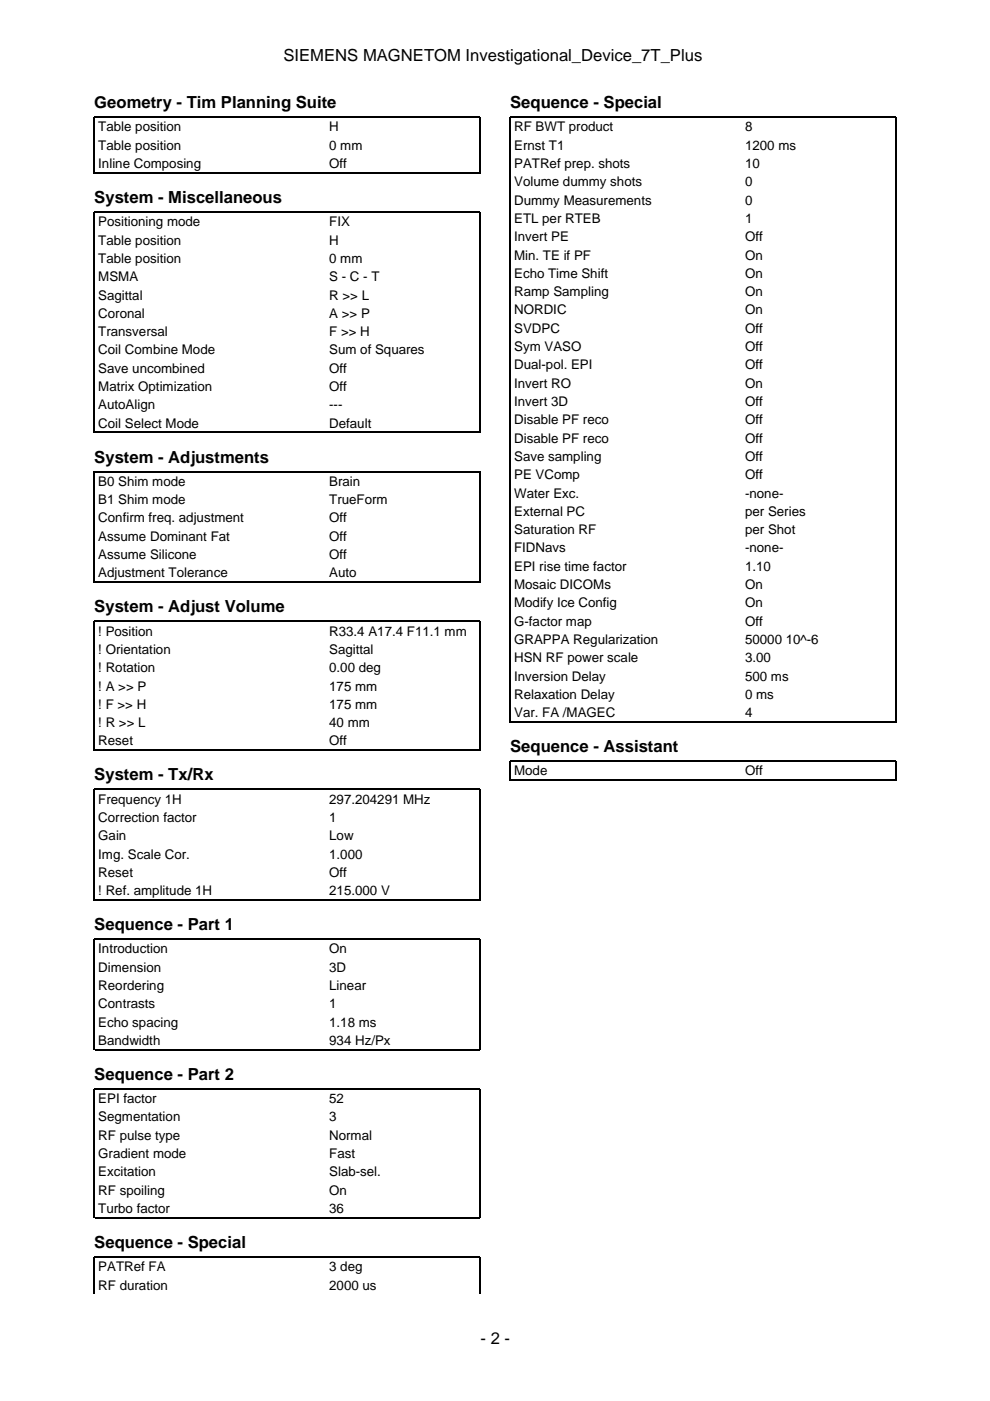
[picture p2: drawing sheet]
<svg xmlns="http://www.w3.org/2000/svg" width="210mm" height="297mm" viewBox="0 0 210 297" stroke-linecap="round" stroke-linejoin="round" font-family="sans-serif">
<defs><g id="words">
<g font-size="3.5">
<text x="60.1" y="12.9">SIEMENS MAGNETOM Investigational_Device_7T_Plus</text>
<text x="20" y="22.9">Geometry - Tim Planning Suite</text>
<text x="108.2" y="22.9">Sequence - Special</text>
<text x="20" y="43">System - Miscellaneous</text>
<text x="20" y="98.1">System - Adjustments</text>
<text x="20" y="129.8">System - Adjust Volume</text>
<text x="108.2" y="159.5">Sequence - Assistant</text>
<text x="20" y="165.5">System - Tx/Rx</text>
<text x="20" y="197.2">Sequence - Part 1</text>
<text x="20" y="229">Sequence - Part 2</text>
<text x="20" y="264.6">Sequence - Special</text>
<text x="101.9" y="284.9">- 2 -</text>
</g>
<g font-size="2.8">
<text x="20.8" y="27.9">Table position</text>
<text x="69.8" y="27.9">H</text>
<text x="109" y="27.9">RF BWT product</text>
<text x="158" y="27.9">8</text>
<text x="20.8" y="31.7">Table position</text>
<text x="20.8" y="35.6">Inline Composing</text>
<text x="69.8" y="31.7">0 mm</text>
<text x="69.8" y="35.6">Off</text>
<text x="109" y="31.7">Ernst T1</text>
<text x="109" y="35.6">PATRef prep. shots</text>
<text x="158" y="31.7">1200 ms</text>
<text x="158" y="35.6">10</text>
<text x="109" y="39.5">Volume dummy shots</text>
<text x="158" y="39.5">0</text>
<text x="20.8" y="48">Positioning mode</text>
<text x="69.8" y="48">FIX</text>
<text x="109" y="43.4">Dummy Measurements</text>
<text x="109" y="47.3">ETL per RTEB</text>
<text x="158" y="43.4">0</text>
<text x="158" y="47.3">1</text>
<text x="20.8" y="51.9">Table position</text>
<text x="69.8" y="51.9">H</text>
<text x="109" y="51.2">Invert PE</text>
<text x="158" y="51.2">Off</text>
<text x="20.8" y="55.7">Table position</text>
<text x="20.8" y="59.6">MSMA</text>
<text x="69.8" y="55.7">0 mm</text>
<text x="69.8" y="59.6">S - C - T</text>
<text x="109" y="55">Min. TE if PF</text>
<text x="109" y="58.9">Echo Time Shift</text>
<text x="158" y="55">On</text>
<text x="158" y="58.9">On</text>
<text x="20.8" y="63.5">Sagittal</text>
<text x="69.8" y="63.5">R &gt;&gt; L</text>
<text x="109" y="62.8">Ramp Sampling</text>
<text x="158" y="62.8">On</text>
<text x="20.8" y="67.4">Coronal</text>
<text x="20.8" y="71.3">Transversal</text>
<text x="69.8" y="67.4">A &gt;&gt; P</text>
<text x="69.8" y="71.3">F &gt;&gt; H</text>
<text x="109" y="66.7">NORDIC</text>
<text x="109" y="70.6">SVDPC</text>
<text x="158" y="66.7">On</text>
<text x="158" y="70.6">Off</text>
<text x="20.8" y="75.1">Coil Combine Mode</text>
<text x="69.8" y="75.1">Sum of Squares</text>
<text x="109" y="74.4">Sym VASO</text>
<text x="158" y="74.4">Off</text>
<text x="20.8" y="79">Save uncombined</text>
<text x="20.8" y="82.9">Matrix Optimization</text>
<text x="69.8" y="79">Off</text>
<text x="69.8" y="82.9">Off</text>
<text x="109" y="78.3">Dual-pol. EPI</text>
<text x="109" y="82.2">Invert RO</text>
<text x="158" y="78.3">Off</text>
<text x="158" y="82.2">On</text>
<text x="20.8" y="86.8">AutoAlign</text>
<text x="69.8" y="86.8">---</text>
<text x="109" y="86.1">Invert 3D</text>
<text x="109" y="90">Disable PF reco</text>
<text x="158" y="86.1">Off</text>
<text x="158" y="90">Off</text>
<text x="20.8" y="90.7">Coil Select Mode</text>
<text x="69.8" y="90.7">Default</text>
<text x="109" y="93.8">Disable PF reco</text>
<text x="158" y="93.8">Off</text>
<text x="109" y="97.7">Save sampling</text>
<text x="109" y="101.6">PE VComp</text>
<text x="158" y="97.7">Off</text>
<text x="158" y="101.6">Off</text>
<text x="20.8" y="103">B0 Shim mode</text>
<text x="20.8" y="106.9">B1 Shim mode</text>
<text x="69.8" y="103">Brain</text>
<text x="69.8" y="106.9">TrueForm</text>
<text x="109" y="105.5">Water Exc.</text>
<text x="158" y="105.5">-none-</text>
<text x="20.8" y="110.8">Confirm freq. adjustment</text>
<text x="69.8" y="110.8">Off</text>
<text x="109" y="109.4">External PC</text>
<text x="109" y="113.2">Saturation RF</text>
<text x="158" y="109.4">per Series</text>
<text x="158" y="113.2">per Shot</text>
<text x="20.8" y="114.7">Assume Dominant Fat</text>
<text x="20.8" y="118.5">Assume Silicone</text>
<text x="69.8" y="114.7">Off</text>
<text x="69.8" y="118.5">Off</text>
<text x="109" y="117.1">FIDNavs</text>
<text x="158" y="117.1">-none-</text>
<text x="20.8" y="122.4">Adjustment Tolerance</text>
<text x="69.8" y="122.4">Auto</text>
<text x="109" y="121">EPI rise time factor</text>
<text x="109" y="124.9">Mosaic DICOMs</text>
<text x="158" y="121">1.10</text>
<text x="158" y="124.9">On</text>
<text x="109" y="128.8">Modify Ice Config</text>
<text x="158" y="128.8">On</text>
<text x="20.8" y="134.8">! Position</text>
<text x="69.8" y="134.8">R33.4 A17.4 F11.1 mm</text>
<text x="109" y="132.6">G-factor map</text>
<text x="109" y="136.5">GRAPPA Regularization</text>
<text x="158" y="132.6">Off</text>
<text x="158" y="136.5">50000 10^-6</text>
<text x="20.8" y="138.6">! Orientation</text>
<text x="20.8" y="142.5">! Rotation</text>
<text x="69.8" y="138.6">Sagittal</text>
<text x="69.8" y="142.5">0.00 deg</text>
<text x="109" y="140.4">HSN RF power scale</text>
<text x="158" y="140.4">3.00</text>
<text x="20.8" y="146.4">! A &gt;&gt; P</text>
<text x="69.8" y="146.4">175 mm</text>
<text x="109" y="144.3">Inversion Delay</text>
<text x="109" y="148.2">Relaxation Delay</text>
<text x="158" y="144.3">500 ms</text>
<text x="158" y="148.2">0 ms</text>
<text x="20.8" y="150.3">! F &gt;&gt; H</text>
<text x="20.8" y="154.2">! R &gt;&gt; L</text>
<text x="69.8" y="150.3">175 mm</text>
<text x="69.8" y="154.2">40 mm</text>
<text x="109" y="152">Var. FA /MAGEC</text>
<text x="158" y="152">4</text>
<text x="20.8" y="158">Reset</text>
<text x="69.8" y="158">Off</text>
<text x="109" y="164.4">Mode</text>
<text x="158" y="164.4">Off</text>
<text x="20.8" y="170.4">Frequency 1H</text>
<text x="69.8" y="170.4">297.204291 MHz</text>
<text x="20.8" y="174.3">Correction factor</text>
<text x="20.8" y="178.2">Gain</text>
<text x="69.8" y="174.3">1</text>
<text x="69.8" y="178.2">Low</text>
<text x="20.8" y="182">Img. Scale Cor.</text>
<text x="20.8" y="185.9">Reset</text>
<text x="69.8" y="182">1.000</text>
<text x="69.8" y="185.9">Off</text>
<text x="20.8" y="189.8">! Ref. amplitude 1H</text>
<text x="69.8" y="189.8">215.000 V</text>
<text x="20.8" y="202.1">Introduction</text>
<text x="69.8" y="202.1">On</text>
<text x="20.8" y="206">Dimension</text>
<text x="20.8" y="209.9">Reordering</text>
<text x="69.8" y="206">3D</text>
<text x="69.8" y="209.9">Linear</text>
<text x="20.8" y="213.8">Contrasts</text>
<text x="69.8" y="213.8">1</text>
<text x="20.8" y="217.7">Echo spacing</text>
<text x="20.8" y="221.5">Bandwidth</text>
<text x="69.8" y="217.7">1.18 ms</text>
<text x="69.8" y="221.5">934 Hz/Px</text>
<text x="20.8" y="233.9">EPI factor</text>
<text x="69.8" y="233.9">52</text>
<text x="20.8" y="237.8">Segmentation</text>
<text x="69.8" y="237.8">3</text>
<text x="20.8" y="241.7">RF pulse type</text>
<text x="20.8" y="245.5">Gradient mode</text>
<text x="69.8" y="241.7">Normal</text>
<text x="69.8" y="245.5">Fast</text>
<text x="20.8" y="249.4">Excitation</text>
<text x="69.8" y="249.4">Slab-sel.</text>
<text x="20.8" y="253.3">RF spoiling</text>
<text x="20.8" y="257.2">Turbo factor</text>
<text x="69.8" y="253.3">On</text>
<text x="69.8" y="257.2">36</text>
<text x="20.8" y="269.5">PATRef FA</text>
<text x="69.8" y="269.5">3 deg</text>
<text x="20.8" y="273.4">RF duration</text>
<text x="69.8" y="273.4">2000 us</text>
</g>
</g></defs>
<g fill="none" stroke="#000" stroke-width=".26">
<path d="M20 36.8v-12h81.8v12M20.1 36.6h81.6M20 91.8v-46.8h81.8v46.8M20.1 91.7h81.6M20 123.5v-23.5h81.8v23.5M20.1 123.4h81.6M20 159.2v-27.5h81.8v27.5M20.1 159h81.6M108.2 153.2v-128.4h81.8v128.4M108.3 153h81.6M108.2 165.5v-4.1h81.8v4.1M108.3 165.4h81.6"/>
<path d="M20 190.9v-23.5h81.8v23.5M20.1 190.8h81.6M20 222.7v-23.6h81.8v23.6M20.1 222.5h81.6M20 258.3v-27.4h81.8v27.4M20.1 258.2h81.6M20 274.3v-7.8h81.8v7.8"/>
</g>
<use href="#words"/>
</svg>
